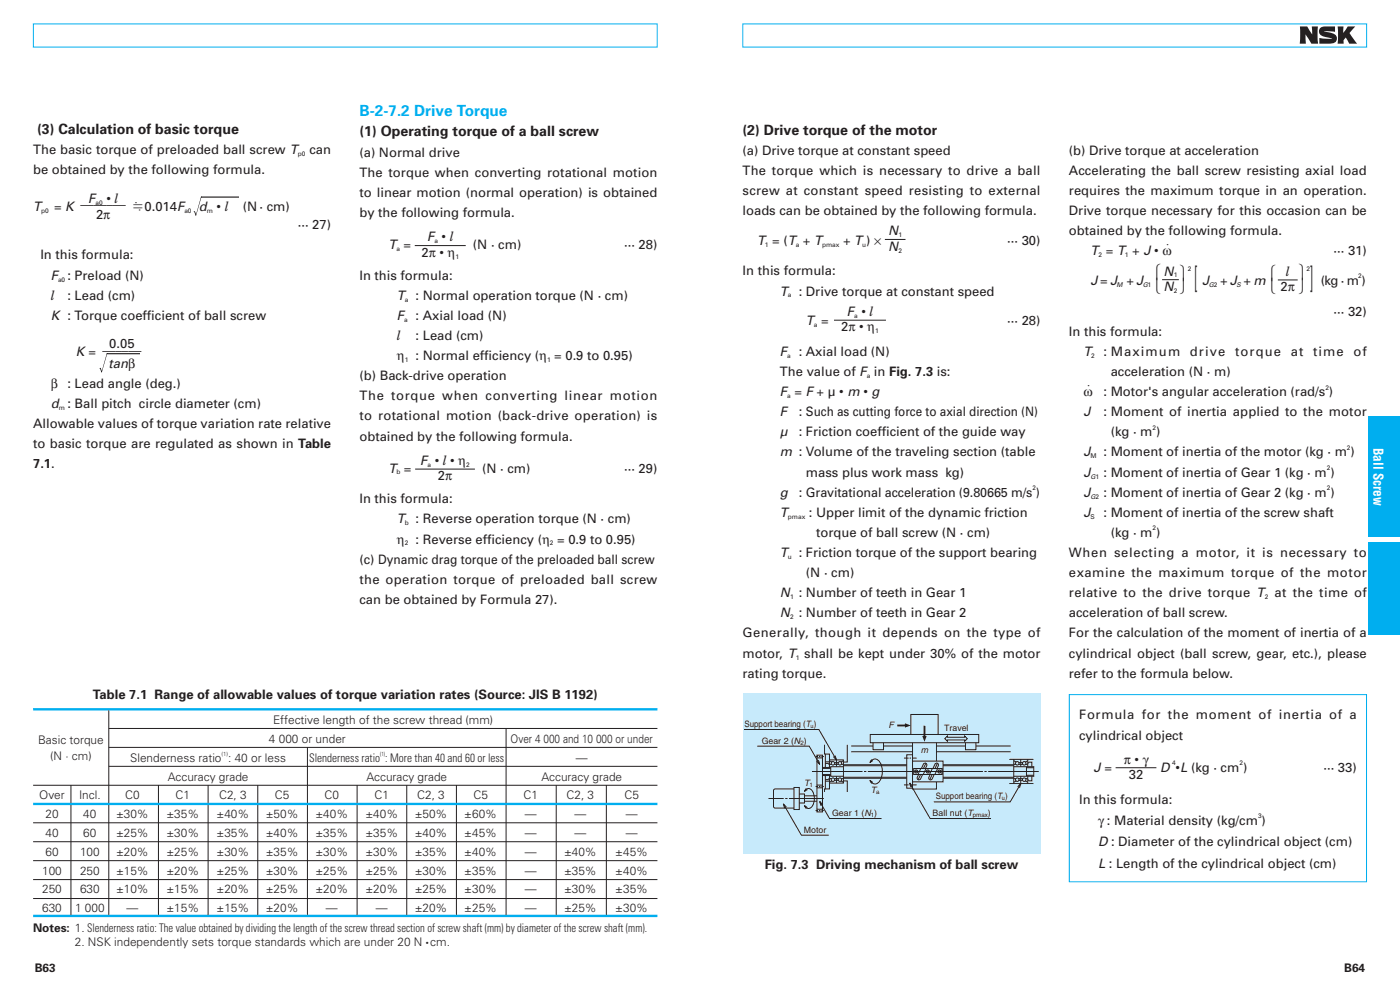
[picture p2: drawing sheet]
<svg xmlns="http://www.w3.org/2000/svg" width="296mm" height="210mm" viewBox="0 0 296 210" stroke-linecap="round" stroke-linejoin="round" font-family="sans-serif">
<defs><g id="words">
<g font-size="6.9" fill="#231f20">
<text x="252.5" y="61">[</text>
<text x="277" y="61">]</text>
</g>
<g font-size="3.5" fill="#231f20">
<text x="243.8" y="59">⎧</text>
<text x="249.5" y="59.1">⎫</text>
<text x="268.1" y="59.1">⎧</text>
<text x="274.6" y="59">⎫</text>
<text x="243.8" y="61.8">⎩</text>
<text x="249.5" y="61.9">⎭</text>
<text x="268.1" y="61.9">⎩</text>
<text x="274.6" y="61.8">⎭</text>
</g>
<text font-size="3.3" fill="#00aeef" x="76" y="24.6">B-2-7.2 Drive Torque</text>
<g font-size="3" fill="#231f20">
<text x="7.8" y="28.3">(3) Calculation of basic torque</text>
<text x="76" y="28.8">(1) Operating torque of a ball screw</text>
<text x="157" y="28.4">(2) Drive torque of the motor</text>
</g>
<g font-size="2.8" fill="#231f20">
<text x="7" y="32.6">The basic torque of preloaded ball screw T</text>
<text x="65.4" y="32.6">can</text>
<text x="76" y="33.1">(a) Normal drive</text>
<text x="157" y="32.7">(a) Drive torque at constant speed</text>
<text x="226" y="32.7">(b) Drive torque at acceleration</text>
<text x="7" y="36.8">be obtained by the following formula.</text>
<text x="76" y="37.3">The torque when converting rotational motion</text>
<text x="76" y="41.6">to linear motion (normal operation) is obtained</text>
<text x="157" y="36.9">The torque which is necessary to drive a ball</text>
<text x="157" y="41.2">screw at constant speed resisting to external</text>
<text x="226" y="36.9">Accelerating the ball screw resisting axial load</text>
<text x="226" y="41.2">requires the maximum torque in an operation.</text>
<text x="7" y="44.6">T</text>
<text x="11.4" y="44.6">= K ——–— H0.014F</text>
<text x="18.7" y="42.8">F</text>
<text x="20.3" y="46.3">2π</text>
<text x="22.5" y="42.8">• l</text>
<text x="42" y="44.6">d • l</text>
<text x="51.3" y="44.6">(N · cm)</text>
<text x="76" y="45.8">by the following formula.</text>
<text x="157" y="45.4">loads can be obtained by the following formula.</text>
<text x="226" y="45.4">Drive torque necessary for this occasion can be</text>
<text x="63" y="48.3">··· 27)</text>
<text x="82.1" y="52.6">T =</text>
<text x="90.3" y="51">F • l</text>
<text x="100" y="52.6">(N · cm)</text>
<text x="132" y="52.6">··· 28)</text>
<text x="160.1" y="51.7">T = (T + T</text>
<text x="178.2" y="51.7">+ T) ×</text>
<text x="187.8" y="49.7">N</text>
<text x="187.8" y="53">N</text>
<text x="213" y="51.7">··· 30)</text>
<text x="226" y="49.7">obtained by the following formula.</text>
<text x="230.6" y="53.9">T = T + J • ω</text>
<text x="246.6" y="52.4">⋅</text>
<text x="282" y="53.9">··· 31)</text>
<text x="8.5" y="54.8">In this formula:</text>
<text x="10.7" y="59.1">F : Preload (N)</text>
<text x="76" y="59.1">In this formula:</text>
<text x="89.1" y="54.3">2π • η</text>
<text x="157" y="58.2">In this formula:</text>
<text x="246" y="58.2">N</text>
<text x="271.9" y="58.3">l</text>
<text x="10.7" y="63.3">l</text>
<text x="14.2" y="63.3">: Lead (cm)</text>
<text x="83.9" y="63.3">T : Normal operation torque (N · cm)</text>
<text x="164.9" y="62.4">T : Drive torque at constant speed</text>
<text x="230.6" y="60.2">J= J + J</text>
<text x="246" y="61.5">N</text>
<text x="254.2" y="60.2">J</text>
<text x="257.9" y="60.2">+ J + m</text>
<text x="270.8" y="61.5">2π</text>
<text x="279.3" y="60.2">(kg · m )</text>
<text x="10.7" y="67.6">K : Torque coefficient of ball screw</text>
<text x="83.9" y="67.6">F</text>
<text x="83.9" y="71.8">l</text>
<text x="87.9" y="67.6">: Axial load (N)</text>
<text x="87.9" y="71.8">: Lead (cm)</text>
<text x="170.4" y="68.7">T =</text>
<text x="177.8" y="70">2π • η</text>
<text x="179.1" y="66.8">F • l</text>
<text x="213" y="68.7">··· 28)</text>
<text x="226" y="70.9">In this formula:</text>
<text x="282" y="66.7">··· 32)</text>
<text x="16" y="75.3">K = —––—</text>
<text x="23" y="77.7">tanβ</text>
<text x="23.1" y="73.6">0.05</text>
<text x="83.9" y="76.1">η</text>
<text x="87.9" y="76.1">: Normal efficiency (η = 0.9 to 0.95)</text>
<text x="164.9" y="75.2">F</text>
<text x="168.9" y="75.2">: Axial load (N)</text>
<text x="229.1" y="75.2">T</text>
<text x="233.3" y="75.2">: Maximum</text>
<text x="251.6" y="75.2">drive</text>
<text x="261.1" y="75.2">torque</text>
<text x="272.9" y="75.2">at</text>
<text x="277.6" y="75.2">time</text>
<text x="286.2" y="75.2">of</text>
<text x="10.7" y="81.9">β</text>
<text x="14.2" y="81.9">: Lead angle (deg.)</text>
<text x="76" y="80.3">(b) Back-drive operation</text>
<text x="164.9" y="83.7">F = F + µ • m • g</text>
<text x="164.9" y="79.4">The value of F in Fig. 7.3 is:</text>
<text x="229.1" y="83.7">ω</text>
<text x="229.8" y="82.2">⋅</text>
<text x="233.3" y="83.7">: Motor's angular acceleration (rad/s )</text>
<text x="234.8" y="79.4">acceleration (N · m)</text>
<text x="10.7" y="86.2">d : Ball pitch circle diameter (cm)</text>
<text x="76" y="84.6">The torque when converting linear motion</text>
<text x="76" y="88.8">to rotational motion (back-drive operation) is</text>
<text x="164.9" y="87.9">F</text>
<text x="168.9" y="87.9">: Such as cutting force to axial direction (N)</text>
<text x="229.1" y="87.9">J</text>
<text x="233.3" y="87.9">: Moment of inertia applied to the motor</text>
<text x="7" y="90.4">Allowable values of torque variation rate relative</text>
<text x="7" y="94.7">to basic torque are regulated as shown in Table</text>
<text x="76" y="93.1">obtained by the following formula.</text>
<text x="164.9" y="92.2">µ</text>
<text x="168.9" y="92.2">: Friction coefficient of the guide way</text>
<text x="234.8" y="92.2">(kg · m )</text>
<text x="7" y="98.9">7.1.</text>
<text x="82.1" y="99.8">T =</text>
<text x="88.9" y="98.2">F • l • η</text>
<text x="92.6" y="101.5">2π</text>
<text x="101.9" y="99.8">(N · cm)</text>
<text x="132" y="99.8">··· 29)</text>
<text x="164.9" y="96.4">m : Volume of the traveling section (table</text>
<text x="170.4" y="100.7">mass plus work mass kg)</text>
<text x="229.1" y="100.7">J</text>
<text x="229.1" y="96.4">J</text>
<text x="233.3" y="100.7">: Moment of inertia of Gear 1 (kg · m )</text>
<text x="233.3" y="96.4">: Moment of inertia of the motor (kg · m )</text>
<text x="76" y="106.3">In this formula:</text>
<text x="164.9" y="104.9">g</text>
<text x="168.9" y="104.9">: Gravitational acceleration (9.80665 m/s )</text>
<text x="229.1" y="104.9">J</text>
<text x="233.3" y="104.9">: Moment of inertia of Gear 2 (kg · m )</text>
<text x="83.9" y="110.6">T : Reverse operation torque (N · cm)</text>
<text x="164.9" y="109.2">T</text>
<text x="171" y="109.2">: Upper limit of the dynamic friction</text>
<text x="172.6" y="113.4">torque of ball screw (N · cm)</text>
<text x="229.1" y="109.2">J</text>
<text x="233.3" y="109.2">: Moment of inertia of the screw shaft</text>
<text x="234.8" y="113.4">(kg · m )</text>
<text x="76" y="119.1">(c) Dynamic drag torque of the preloaded ball screw</text>
<text x="83.9" y="114.8">η</text>
<text x="87.9" y="114.8">: Reverse efficiency (η = 0.9 to 0.95)</text>
<text x="164.9" y="117.7">T : Friction torque of the support bearing</text>
<text x="226" y="117.7">When selecting a motor, it is necessary to</text>
<text x="76" y="123.3">the operation torque of preloaded ball screw</text>
<text x="170.4" y="121.9">(N · cm)</text>
<text x="226" y="121.9">examine the maximum torque of the motor</text>
<text x="76" y="127.6">can be obtained by Formula 27).</text>
<text x="164.9" y="126.2">N : Number of teeth in Gear 1</text>
<text x="164.9" y="130.4">N : Number of teeth in Gear 2</text>
<text x="226" y="130.4">acceleration of ball screw.</text>
<text x="226" y="126.2">relative to the drive torque T at the time of</text>
<text x="157" y="134.7">Generally, though it depends on the type of</text>
<text x="226" y="134.7">For the calculation of the moment of inertia of a</text>
<text x="157" y="143.2">rating torque.</text>
<text x="157" y="138.9">motor, T shall be kept under 30% of the motor</text>
<text x="226" y="138.9">cylindrical object (ball screw, gear, etc.), please</text>
<text x="226" y="143.2">refer to the formula below.</text>
<text x="19.6" y="147.7">Table 7.1 Range of allowable values of torque variation rates (Source: JIS B 1192)</text>
<text x="228.2" y="151.8">Formula for the moment of inertia of a</text>
<text x="228.2" y="156.3">cylindrical object</text>
<text x="237.6" y="161.3">π • γ</text>
<text x="231.2" y="163">J =</text>
<text x="238.7" y="164.6">32</text>
<text x="245.3" y="163">D •L (kg · cm )</text>
<text x="279.8" y="163">··· 33)</text>
<text x="228.2" y="169.8">In this formula:</text>
<text x="232.2" y="174.3">γ : Material density (kg/cm )</text>
<text x="232.2" y="178.8">D : Diameter of the cylindrical object (cm)</text>
<text x="161.7" y="183.6">Fig. 7.3 Driving mechanism of ball screw</text>
<text x="232.2" y="183.3">L : Length of the cylindrical object (cm)</text>
</g>
<text font-size="2.8" fill="#fff" x="290.4" y="94.6" transform="rotate(90 290.4 94.6)">Ball Screw</text>
<g font-size="2.5" fill="#231f20">
<text x="57.7" y="153">Effective length of the screw thread (mm)</text>
<text x="8.1" y="157.2">Basic torque</text>
<text x="10.6" y="160.5">(N · cm)</text>
<text x="27.5" y="161">Slenderness ratio : 40 or less</text>
<text x="56.9" y="157">4 000 or under</text>
<text x="65.4" y="161">Slenderness ratio : More than 40 and 60 or less</text>
<text x="107.9" y="157">Over 4 000 and 10 000 or under</text>
<text x="121.8" y="161">—</text>
<text x="35.5" y="165">Accuracy grade</text>
<text x="77.5" y="165">Accuracy grade</text>
<text x="114.5" y="165">Accuracy grade</text>
<text x="8.3" y="168.8">Over</text>
<text x="9.6" y="172.8">20</text>
<text x="16.7" y="168.8">Incl.</text>
<text x="17.6" y="172.8">40</text>
<text x="24.5" y="172.8">±30%</text>
<text x="26.5" y="168.8">C0</text>
<text x="35.2" y="172.8">±35%</text>
<text x="37.1" y="168.8">C1</text>
<text x="45.8" y="172.8">±40%</text>
<text x="46.3" y="168.8">C2, 3</text>
<text x="56.2" y="172.8">±50%</text>
<text x="58.1" y="168.8">C5</text>
<text x="66.7" y="172.8">±40%</text>
<text x="68.6" y="168.8">C0</text>
<text x="77.3" y="172.8">±40%</text>
<text x="79.2" y="168.8">C1</text>
<text x="87.7" y="172.8">±50%</text>
<text x="88.2" y="168.8">C2, 3</text>
<text x="98.2" y="172.8">±60%</text>
<text x="100.1" y="168.8">C5</text>
<text x="110.7" y="168.8">C1</text>
<text x="111" y="172.8">—</text>
<text x="119.8" y="168.8">C2, 3</text>
<text x="121.5" y="172.8">—</text>
<text x="132" y="168.8">C5</text>
<text x="132.3" y="172.8">—</text>
<text x="9.6" y="176.8">40</text>
<text x="17.6" y="176.8">60</text>
<text x="24.5" y="176.8">±25%</text>
<text x="35.2" y="176.8">±30%</text>
<text x="45.8" y="176.8">±35%</text>
<text x="56.2" y="176.8">±40%</text>
<text x="66.7" y="176.8">±35%</text>
<text x="77.3" y="176.8">±35%</text>
<text x="87.7" y="176.8">±40%</text>
<text x="98.2" y="176.8">±45%</text>
<text x="111" y="176.8">—</text>
<text x="121.5" y="176.8">—</text>
<text x="132.3" y="176.8">—</text>
<text x="8.9" y="184.8">100</text>
<text x="9.6" y="180.8">60</text>
<text x="16.9" y="180.8">100</text>
<text x="16.9" y="184.8">250</text>
<text x="24.5" y="180.8">±20%</text>
<text x="24.5" y="184.8">±15%</text>
<text x="35.2" y="180.8">±25%</text>
<text x="35.2" y="184.8">±20%</text>
<text x="45.8" y="180.8">±30%</text>
<text x="45.8" y="184.8">±25%</text>
<text x="56.2" y="184.8">±30%</text>
<text x="56.2" y="180.8">±35%</text>
<text x="66.7" y="180.8">±30%</text>
<text x="66.7" y="184.8">±25%</text>
<text x="77.3" y="184.8">±25%</text>
<text x="77.3" y="180.8">±30%</text>
<text x="87.7" y="180.8">±35%</text>
<text x="87.7" y="184.8">±30%</text>
<text x="98.2" y="184.8">±35%</text>
<text x="98.2" y="180.8">±40%</text>
<text x="111" y="180.8">—</text>
<text x="111" y="184.8">—</text>
<text x="119.3" y="180.8">±40%</text>
<text x="119.3" y="184.8">±35%</text>
<text x="130.1" y="180.8">±45%</text>
<text x="130.1" y="184.8">±40%</text>
<text x="8.9" y="188.8">250</text>
<text x="16.9" y="188.8">630</text>
<text x="24.5" y="188.8">±10%</text>
<text x="35.2" y="188.8">±15%</text>
<text x="45.8" y="188.8">±20%</text>
<text x="56.2" y="188.8">±25%</text>
<text x="66.7" y="188.8">±20%</text>
<text x="77.3" y="188.8">±20%</text>
<text x="87.7" y="188.8">±25%</text>
<text x="98.2" y="188.8">±30%</text>
<text x="111" y="188.8">—</text>
<text x="119.3" y="188.8">±30%</text>
<text x="130.1" y="188.8">±35%</text>
<text x="7" y="196.8">Notes: 1. Slenderness ratio: The value obtained by dividing the length of the screw thread section of screw shaft (mm) by diameter of the screw shaft (mm).</text>
<text x="8.9" y="192.8">630</text>
<text x="15.9" y="192.8">1 000</text>
<text x="26.8" y="192.8">—</text>
<text x="35.2" y="192.8">±15%</text>
<text x="45.8" y="192.8">±15%</text>
<text x="56.2" y="192.8">±20%</text>
<text x="68.9" y="192.8">—</text>
<text x="79.5" y="192.8">—</text>
<text x="87.7" y="192.8">±20%</text>
<text x="98.2" y="192.8">±25%</text>
<text x="111" y="192.8">—</text>
<text x="119.2" y="192.8">±25%</text>
<text x="130.1" y="192.8">±30%</text>
<text x="15.8" y="199.8">2. NSK independently sets torque standards which are under 20 N cm.</text>
<text x="7.4" y="205.3">B63</text>
<text x="284.2" y="205.3">B64</text>
</g>
<g font-size="1.9" fill="#231f20">
<text x="157.4" y="153.6">Support bearing (T )</text>
<text x="187.9" y="153.8">F</text>
<text x="199.6" y="154.5">Travel</text>
<text x="161" y="157.1">Gear 2 (N )</text>
<text x="194.7" y="159.1">m</text>
<text x="170" y="166.1">T</text>
<text x="184.1" y="167.5">T</text>
<text x="175.9" y="172.4">Gear 1 (N )</text>
<text x="197.2" y="172.4">Ball nut (T</text>
<text x="197.9" y="168.9">Support bearing (T )</text>
<text x="208.9" y="172.4">)</text>
<text x="170" y="175.9">Motor</text>
</g>
<g font-size="1.4" fill="#231f20">
<text x="63" y="33">p0</text>
<text x="8.7" y="45">p0</text>
<text x="20.2" y="43.2">a0</text>
<text x="39" y="45">a0</text>
<text x="43.7" y="45">m</text>
<text x="83.8" y="53">a</text>
<text x="91.8" y="51.4">a</text>
<text x="161.7" y="52.1">1</text>
<text x="168.2" y="52.1">a</text>
<text x="173.8" y="52.1">pmax</text>
<text x="182.3" y="52.1">u</text>
<text x="190" y="50.1">1</text>
<text x="190" y="53.4">2</text>
<text x="12.3" y="59.5">a0</text>
<text x="96.3" y="54.7">1</text>
<text x="232.3" y="54.3">2</text>
<text x="237.8" y="54.3">1</text>
<text x="248.2" y="58.6">1</text>
<text x="251.1" y="57.3">2</text>
<text x="276.2" y="57.3">2</text>
<text x="287.2" y="58.8">2</text>
<text x="85.6" y="63.7">a</text>
<text x="166.6" y="62.8">a</text>
<text x="236.1" y="60.6">M</text>
<text x="241.6" y="60.6">G1</text>
<text x="248.2" y="61.9">2</text>
<text x="255.6" y="60.6">G2</text>
<text x="261.4" y="60.6">S</text>
<text x="85.4" y="68">a</text>
<text x="172.1" y="69.1">a</text>
<text x="180.6" y="67.2">a</text>
<text x="185" y="70.4">1</text>
<text x="85.6" y="76.5">1</text>
<text x="115.7" y="76.5">1</text>
<text x="166.4" y="75.6">a</text>
<text x="230.7" y="75.6">2</text>
<text x="183.3" y="79.8">a</text>
<text x="280.2" y="82.3">2</text>
<text x="12.4" y="86.6">m</text>
<text x="166.4" y="84.1">a</text>
<text x="243.7" y="90.8">2</text>
<text x="284.8" y="95.1">2</text>
<text x="83.8" y="100.2">b</text>
<text x="90.4" y="98.6">a</text>
<text x="98.6" y="98.6">2</text>
<text x="230.6" y="96.8">M</text>
<text x="230.6" y="101.1">G1</text>
<text x="280.5" y="99.3">2</text>
<text x="218.3" y="103.6">2</text>
<text x="230.6" y="105.3">G2</text>
<text x="280.5" y="103.6">2</text>
<text x="85.6" y="111">b</text>
<text x="166.6" y="109.6">pmax</text>
<text x="230.6" y="109.6">S</text>
<text x="243.7" y="112.1">2</text>
<text x="85.6" y="115.2">2</text>
<text x="116.3" y="115.2">2</text>
<text x="166.6" y="118.1">u</text>
<text x="167.1" y="126.6">1</text>
<text x="167.1" y="130.8">2</text>
<text x="267.4" y="126.6">2</text>
<text x="168.2" y="139.3">1</text>
<text x="247.8" y="161.7">4</text>
<text x="262.1" y="161.7">2</text>
<text x="266" y="172.9">3</text>
</g>
<g font-size="1.3" fill="#231f20">
<text x="171.4" y="153.8">u</text>
<text x="169.2" y="157.3">2</text>
<text x="171.2" y="166.2">1</text>
<text x="185.2" y="167.7">a</text>
<text x="184.1" y="172.6">1</text>
<text x="205.7" y="172.6">pmax</text>
<text x="211.9" y="169.1">u</text>
</g>
<g font-size="1.2" fill="#231f20">
<text x="46.8" y="159.7">(1)</text>
<text x="80.4" y="159.7">(1)</text>
<text x="90" y="199.6">•</text>
</g>
</g></defs>
<g fill="#00aeef">
<path d="M289.4 114.5h6.7v19.5h-6.7z"/>
<path d="M289.4 88h6.7v25.5h-6.7z"/>
</g>
<g fill="none" stroke="#231f20" stroke-width=".21">
<path d="M87.7 51.9h10.8M187.1 50.6h4.4M245.7 59.1h3.5M270.2 59.1h4.2M176.3 67.6h11M87.8 99.1h12.6M23 153.9h116M23 157.9h116M23 149.9v43.5M65 157.9v35.5M107 153.9v39.5M7 173.8h132"/>
<path d="M7 177.8h132M7 165.9h132M15 165.9v27.5M23 161.9h116M33.5 165.9v27.5M44 165.9v27.5M54.5 165.9v27.5M75.5 165.9v27.5M86 165.9v27.5M96.5 165.9v27.5M117.6 165.9v27.5M128.2 165.9v27.5"/>
<path d="M235.9 162.2h8.6M7 181.8h132M7 185.8h132M7 189.8h132"/>
</g>
<path d="M7 149.9h132M7 169.9h132M7 193.5h132" fill="none" stroke="#00aeef" stroke-width=".5"/>
<path d="M157.1 5.1h131.8v4.8h-131.8zM226.1 146.7h62.8v39.6h-62.8z" fill="none" stroke="#00aeef" stroke-width=".21"/>
<path d="M42.5 41.6l.2 .1h-.1l-1.2 3.9-.3-.9h-.2l.3-.1 .2 .7zM22.6 74.7h.2h-.1l-1.2 4-.3-.9h-.2l.3-.1 .2 .7z" fill="#000"/>
<path d="M42.5 41.6h8M22.6 74.7h7" fill="none" stroke="#000" stroke-width=".21"/>
<g fill="#231f20">
<path d="M274.8 5.6h1.6l1 1.7v-1.7h1.2l.1 3.6h-1.4l-1.3-2 .1 2h-1.3z"/>
<path d="M279.1 5.9l.6-.3h2.6v1.1l-2.4-.1 1 .2a1.73 1.73 0 0 1 1.8 1.3 1.06 1.06 0 0 1-1.2 1.1h-2.5v-1.2l2.6 .2-1-.3a1.76 1.76 0 0 1-1.7-1.3z"/>
<path d="M282.8 5.6h1.3l-.1 1.4 1-1.4h1.5l-1.2 1.4 1.6 2.2h-1.6l-.8-1.3-.1 .2a.86 .86 0 0 0-.3 1.1h-1.3z"/>
</g>
<path d="M7.1 5.1h131.8v4.8h-131.8z" fill="#fff"/>
<path d="M7.1 5.1h131.8v4.8h-131.8z" fill="none" stroke="#00aeef" stroke-width=".21"/>
<path d="M157 146.4h63v34h-63z" fill="#c7eafb"/>
<g fill="none" stroke="#231f20" stroke-width=".21">
<path d="M172.4 159.8h.5M172.7 159.5h1.2v12h-1.2zM173.2 159.8h.3M173.7 159.8h.5M174.3 157.3v2h1.1v2.8M174.5 159.3v2.8M179.1 157.3v3.7h-.8M180 157.6h4.6M180 158.8h12.9M184 155.2h22.9v1.7h-22.9zM184.6 156.9v1.5h2.2v-1.5M186.8 157.6h6.1"/>
<path d="M192.6 155.2v-4.3h5.7v4.3M192.9 156.9v9.8h5.1v-1.5M192.9 159.5h-1.2v7h1.2M198 156.9v3.9M198 157.6h6.1M198 158.8h15.7M200.3 155.5v.3h3.7v-.3l.5 .5-.5 .6v-.3h-3.7v.3l-.6-.6zM204.1 156.9v1.5h2.2v-1.5M206.3 157.6h7.4M166.3 170.5l-.7-.7 .3 .9M167.9 166.7h-4l-.4 .3v3.4l.2 .3h4.2M167.9 166.4h1.1v4.6h-1.1z"/>
<path d="M169 167.8h1.1v1.9h-1.1M170.1 169.3h2.6M170.1 168.1h2.6M172.4 166.2h.5M172.4 171.2h.5M172.7 160.1h1.2M172.7 171h1.2M172.7 166.4h1.2M172.7 165.9h1.2M173 160.6l.3 .9-.6-.7M173.2 166.2h.3M173.2 171.2h.3"/>
<path d="M173.3 169.3l2.1 3.6h11M173.7 166.2h.5M173.7 171.2h.5M173.9 162.1h1.7M173.9 163.8h1.7M173.9 162.3h1.7M173.9 163.6h1.7M174.5 160.9h.9M174.5 161.3h.6l.3 .3M174.5 165h.9M174.5 163.8v2.9M175.4 160.5h2.9v4.9h-2.9"/>
<path d="M175.4 164.4l-.3 .3h-.6M175.4 163.8v2.9h-1.1v.6M175.4 160.7l.5 .3M175.4 161.5h.4M175.4 164.5h.4M175.9 165l-.5 .2M176.4 161.5h.9M176.4 164.5h.9M176.5 161.1h.7M176.5 164.9h.7M176.8 160.5v1.5M176.8 164v1.4"/>
<path d="M177.8 165l.5 .2M177.9 161.5h.4M177.9 164.5h.4M178.3 161.6h13.4M178.3 164.4h13.4M178.3 161.8h13.4M178.3 160.7l-.5 .3M178.3 164.2h13.4M178.3 165h.8v2.3M178.3 162h-2.7v2h2.7M191.1 160.2h1M191.1 165.8h1"/>
<path d="M192.3 160.2h.3M192.3 165.8h.3M192.8 160.2h1M192.8 165.8h1M192.9 160.8h6.5v4.4h-6.5M193.2 162.4h5.9v1.2h-5.9zM193.4 163.1h.6M193.4 162.9h.6M194.2 163.6l-.3 .6a.39 .39 0 0 0 .2 .5 .39 .39 0 0 0 .5-.2l.5-.9M194.6 163.6l-.5 1.1M194.7 162.4l-.6 1.2M194.8 162.4l.4-1a.39 .39 0 0 1 .6-.2 .39 .39 0 0 1 .1 .6l-.2 .6"/>
<path d="M195.8 161.2l-.6 1.2M195.8 162.4l-.6 1.2M195.8 162.9h.7M195.8 163.1h.7M196.7 163.6l-.3 .8 .2 .3M197.1 163.6l-.5 1.1M197.1 162.4l-.6 1.2M197.3 162.4l.4-1a.39 .39 0 0 1 .5-.2 .39 .39 0 0 1 .2 .6l-.3 .6M197.5 163.6l-.5 1.1h-.4M198.2 161.2l-.5 1.2M198.2 162.4l-.5 1.2M198.3 162.9h.6"/>
<path d="M198.3 163.1h.6M199.4 164.4h14.9M199.4 161.6h14.9M199.4 161.8h14.9M199.4 164.2h14.9M213.4 160.4h5.1M213.4 165.5h5.1M214.3 160.4v5.1M214.3 164.5h.5M214.3 160.7l.5 .3M214.3 161.5h.5M214.8 165l-.5 .2"/>
<path d="M215.4 164.5h.9M215.4 161.5h.9M215.4 164.9h.8M215.4 161.1h.8M215.8 160.4v1.6M215.8 164v1.5M216.8 165l.5 .2M216.8 164.5h.5M216.8 161.5h.5M217 162.2h1.6M217 163.8h1.6M217 162v2"/>
<path d="M217.3 160.7l-.5 .3M217.3 161.3l.3-.3h.6v1M217.3 160.4v1.6M217.3 164v1.5M218.2 164v1h-.6l-.3-.3"/>
<circle cx="176.1" cy="161.3" r=".37"/>
<circle cx="176.1" cy="164.7" r=".37"/>
<circle cx="177.6" cy="161.3" r=".37"/>
<circle cx="177.6" cy="164.7" r=".37"/>
<circle cx="193.7" cy="163" r=".33"/>
<circle cx="196.2" cy="163" r=".33"/>
<circle cx="198.6" cy="163" r=".33"/>
<circle cx="215.1" cy="164.7" r=".37"/>
<circle cx="215.1" cy="161.3" r=".37"/>
<circle cx="216.6" cy="164.7" r=".37"/>
<circle cx="216.6" cy="161.3" r=".37"/>
</g>
<g fill="#231f20">
<path d="M189.7 153.1h1.6v-.3l1.3 .5-1.3 .4v-.2h-1.6z"/>
<path d="M195.3 153.3h.4v2.2h.2l-.4 1.2-.5-1.2h.3z"/>
</g>
<g fill="none" stroke="#231f20" stroke-width=".21">
<path d="M157.3 154.1h15.8l3.7 6.4M160.1 157.6h11l2.2 3.9M176.6 159.6l.2 .9-.6-.6M162.5 168.7h3.2M165.6 169.8l3.8 6.7h5.8M166 168.7h.5M166.8 168.7h7.4M170.1 167.2l.2-.3a.89 .89 0 0 1 1.5 .3 2.84 2.84 0 0 1-.5 3.5 .91 .91 0 0 1-1.2-.5M170.5 166.6l-.4 .6 .6-.4M170.7 170.6l-.6-.4 .4 .6M171.7 163h10.7M174 170l-.7-.7 .3 .9"/>
<path d="M182.7 163h.5M183.5 163h24.3M183.9 161.1a1.16 1.16 0 0 1 1.1-.7 1.16 1.16 0 0 1 1.1 .7 3.5 3.5 0 0 1-.7 4.4 1.14 1.14 0 0 1-1.5-.6M184.3 160.4l-.4 .7 .6-.4M184.5 165.3l-.6-.4 .4 .6M192.3 165.4l4.4 7.5h12.8M193 166.1l-.7-.7 .3 .9M208.1 163h.5M208.9 163h10.7M214.3 162h4.3v2h-4.3M215.2 166.2l.6-.7-.2 .9M215.8 165.5l-2.2 3.9h-16.2"/>
</g>
<use href="#words"/>
</svg>
